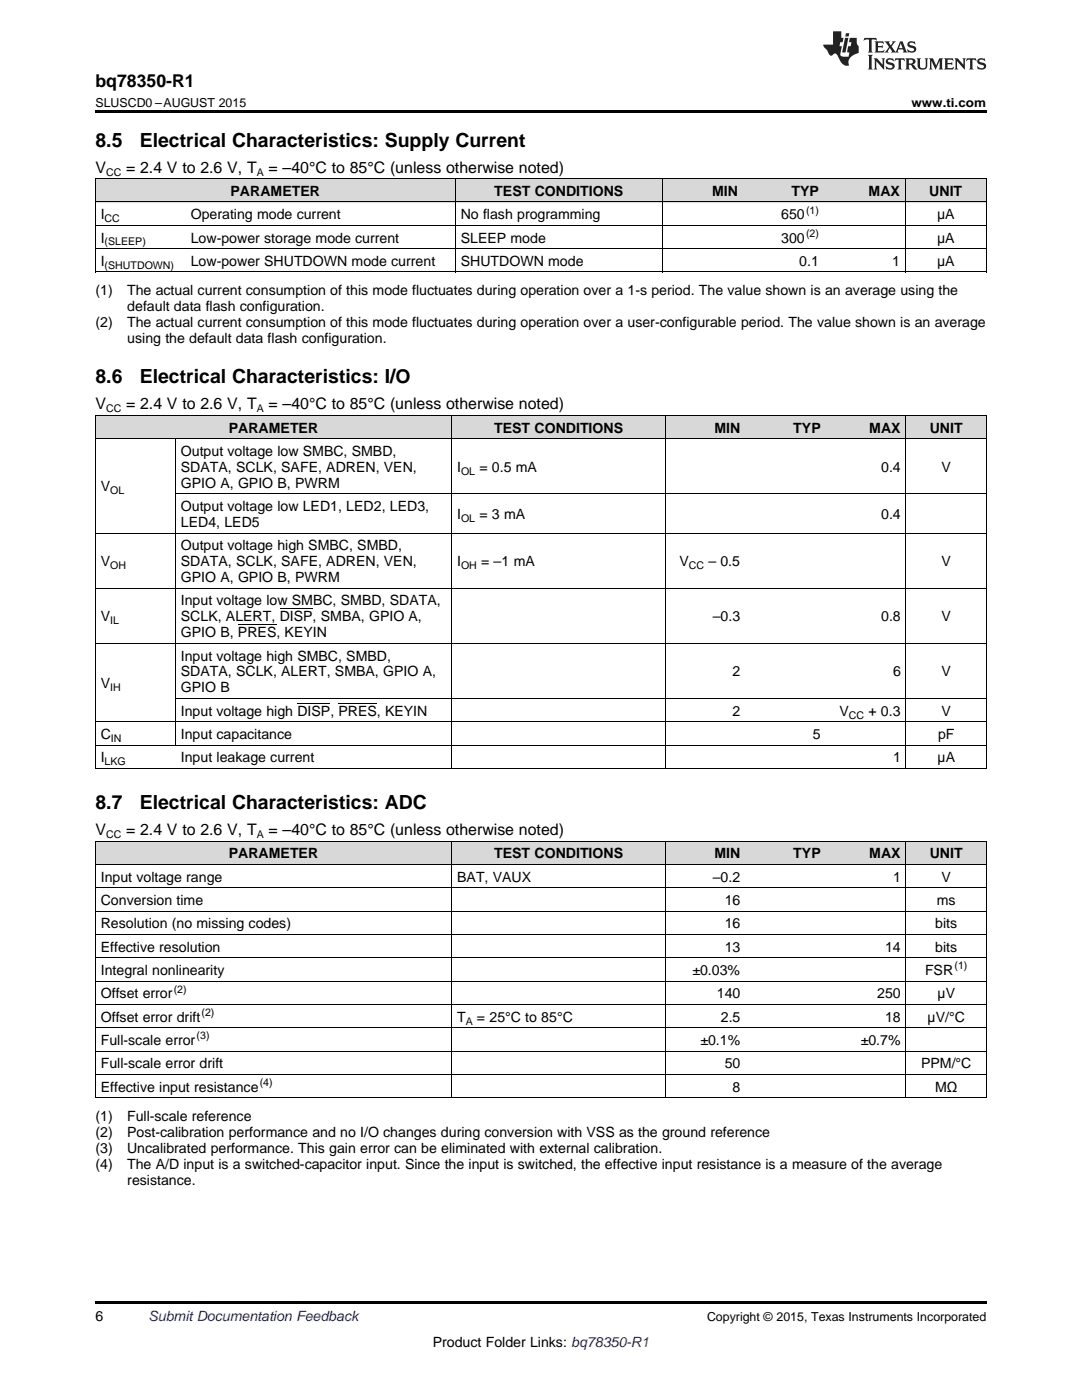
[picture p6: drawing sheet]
<svg xmlns="http://www.w3.org/2000/svg" width="216mm" height="279mm" viewBox="0 0 216 279" stroke-linecap="round" stroke-linejoin="round" font-family="sans-serif">
<defs><g id="words">
<g font-size="3.9">
<text x="19" y="29.3">8.5</text>
<text x="27.9" y="29.3">Electrical Characteristics: Supply Current</text>
<text x="19" y="76.5">8.6</text>
<text x="27.9" y="76.5">Electrical Characteristics: I/O</text>
<text x="19" y="161.5">8.7</text>
<text x="27.9" y="161.5">Electrical Characteristics: ADC</text>
</g>
<text font-size="3.5" x="19" y="17.3">bq78350-R1</text>
<g font-size="3.2">
<text x="19" y="34.4">V</text>
<text x="25.2" y="34.4">= 2.4 V to 2.6 V, T</text>
<text x="53.6" y="34.4">= –40°C to 85°C (unless otherwise noted)</text>
<text x="19" y="81.7">V</text>
<text x="25.2" y="81.7">= 2.4 V to 2.6 V, T</text>
<text x="53.6" y="81.7">= –40°C to 85°C (unless otherwise noted)</text>
<text x="19" y="166.7">V</text>
<text x="25.2" y="166.7">= 2.4 V to 2.6 V, T</text>
<text x="53.6" y="166.7">= –40°C to 85°C (unless otherwise noted)</text>
</g>
<g font-size="2.8">
<text x="46" y="39.1">PARAMETER</text>
<text x="98.6" y="39.1">TEST CONDITIONS</text>
<text x="142.1" y="39.1">MIN</text>
<text x="157.9" y="39.1">TYP</text>
<text x="173.3" y="39.1">MAX</text>
<text x="185.4" y="39.1">UNIT</text>
<text x="20.1" y="43.7">I</text>
<text x="38.1" y="43.7">Operating mode current</text>
<text x="91.9" y="43.7">No flash programming</text>
<text x="155.9" y="43.7">650</text>
<text x="187" y="43.7">μA</text>
<text x="20.1" y="48.4">I</text>
<text x="20.1" y="53.1">I</text>
<text x="38.1" y="48.4">Low-power storage mode current</text>
<text x="38.1" y="53.1">Low-power SHUTDOWN mode current</text>
<text x="91.9" y="48.4">SLEEP mode</text>
<text x="91.9" y="53.1">SHUTDOWN mode</text>
<text x="155.9" y="48.4">300</text>
<text x="159.5" y="53.1">0.1</text>
<text x="178" y="53.1">1</text>
<text x="187" y="48.4">μA</text>
<text x="187" y="53.1">μA</text>
<text x="19" y="58.9">(1)</text>
<text x="25.4" y="58.9">The actual current consumption of this mode fluctuates during operation over a 1-s period. The value shown is an average using the</text>
<text x="19" y="65.3">(2)</text>
<text x="25.4" y="65.3">The actual current consumption of this mode fluctuates during operation over a user-configurable period. The value shown is an average</text>
<text x="25.4" y="62.1">default data flash configuration.</text>
<text x="25.4" y="68.4">using the default data flash configuration.</text>
<text x="45.6" y="86.3">PARAMETER</text>
<text x="98.6" y="86.3">TEST CONDITIONS</text>
<text x="142.6" y="86.3">MIN</text>
<text x="158.3" y="86.3">TYP</text>
<text x="173.5" y="86.3">MAX</text>
<text x="185.5" y="86.3">UNIT</text>
<text x="36.1" y="91">Output voltage low SMBC, SMBD,</text>
<text x="36.1" y="94.2">SDATA, SCLK, SAFE, ADREN, VEN,</text>
<text x="91.2" y="94.2">I</text>
<text x="95.7" y="94.2">= 0.5 mA</text>
<text x="175.8" y="94.2">0.4</text>
<text x="187.9" y="94.2">V</text>
<text x="20.1" y="98.1">V</text>
<text x="36.1" y="97.3">GPIO A, GPIO B, PWRM</text>
<text x="36.1" y="102">Output voltage low LED1, LED2, LED3,</text>
<text x="36.1" y="105.2">LED4, LED5</text>
<text x="91.2" y="103.6">I</text>
<text x="95.7" y="103.6">= 3 mA</text>
<text x="175.8" y="103.6">0.4</text>
<text x="20.1" y="113">V</text>
<text x="36.1" y="109.8">Output voltage high SMBC, SMBD,</text>
<text x="36.1" y="113">SDATA, SCLK, SAFE, ADREN, VEN,</text>
<text x="91.2" y="113">I</text>
<text x="96" y="113">= –1 mA</text>
<text x="135.6" y="113">V</text>
<text x="141.4" y="113">– 0.5</text>
<text x="187.9" y="113">V</text>
<text x="36.1" y="116.2">GPIO A, GPIO B, PWRM</text>
<text x="20.1" y="124">V</text>
<text x="36.1" y="120.8">Input voltage low SMBC, SMBD, SDATA,</text>
<text x="36.1" y="124">SCLK, ALERT, DISP, SMBA, GPIO A,</text>
<text x="142.2" y="124">–0.3</text>
<text x="175.8" y="124">0.8</text>
<text x="187.9" y="124">V</text>
<text x="36.1" y="127.2">GPIO B, PRES, KEYIN</text>
<text x="36.1" y="131.8">Input voltage high SMBC, SMBD,</text>
<text x="20.1" y="137.3">V</text>
<text x="36.1" y="135">SDATA, SCLK, ALERT, SMBA, GPIO A,</text>
<text x="146.2" y="135">2</text>
<text x="178.2" y="135">6</text>
<text x="187.9" y="135">V</text>
<text x="36.1" y="138.2">GPIO B</text>
<text x="36.1" y="142.8">Input voltage high DISP, PRES, KEYIN</text>
<text x="146.2" y="142.8">2</text>
<text x="167.5" y="142.8">V</text>
<text x="173.3" y="142.8">+ 0.3</text>
<text x="187.9" y="142.8">V</text>
<text x="20.1" y="147.5">C</text>
<text x="36.1" y="147.5">Input capacitance</text>
<text x="162.2" y="147.5">5</text>
<text x="187.2" y="147.5">pF</text>
<text x="20.1" y="152.2">I</text>
<text x="36.1" y="152.2">Input leakage current</text>
<text x="178.2" y="152.2">1</text>
<text x="187.1" y="152.2">µA</text>
<text x="45.6" y="171.3">PARAMETER</text>
<text x="98.6" y="171.3">TEST CONDITIONS</text>
<text x="142.6" y="171.3">MIN</text>
<text x="158.3" y="171.3">TYP</text>
<text x="173.5" y="171.3">MAX</text>
<text x="185.5" y="171.3">UNIT</text>
<text x="20.1" y="176">Input voltage range</text>
<text x="91.2" y="176">BAT, VAUX</text>
<text x="142.2" y="176">–0.2</text>
<text x="178.2" y="176">1</text>
<text x="187.9" y="176">V</text>
<text x="20.1" y="180.6">Conversion time</text>
<text x="20.1" y="185.3">Resolution (no missing codes)</text>
<text x="144.6" y="180.6">16</text>
<text x="144.6" y="185.3">16</text>
<text x="186.6" y="185.3">bits</text>
<text x="186.9" y="180.6">ms</text>
<text x="20.1" y="189.9">Effective resolution</text>
<text x="144.6" y="189.9">13</text>
<text x="176.6" y="189.9">14</text>
<text x="186.6" y="189.9">bits</text>
<text x="20.1" y="194.6">Integral nonlinearity</text>
<text x="138.2" y="194.6">±0.03%</text>
<text x="184.6" y="194.6">FSR</text>
<text x="20.1" y="199.2">Offset error</text>
<text x="20.1" y="203.9">Offset error drift</text>
<text x="91.2" y="203.9">T</text>
<text x="95.2" y="203.9">= 25°C to 85°C</text>
<text x="143.1" y="199.2">140</text>
<text x="143.8" y="203.9">2.5</text>
<text x="175" y="199.2">250</text>
<text x="176.6" y="203.9">18</text>
<text x="185.1" y="203.9">µV/°C</text>
<text x="187.1" y="199.2">µV</text>
<text x="20.1" y="208.6">Full-scale error</text>
<text x="139.8" y="208.6">±0.1%</text>
<text x="171.8" y="208.6">±0.7%</text>
<text x="20.1" y="213.2">Full-scale error drift</text>
<text x="144.6" y="213.2">50</text>
<text x="183.8" y="213.2">PPM/°C</text>
<text x="20.1" y="217.9">Effective input resistance</text>
<text x="146.2" y="217.9">8</text>
<text x="186.6" y="217.9">MΩ</text>
<text x="19" y="223.7">(1)</text>
<text x="19" y="226.9">(2)</text>
<text x="25.4" y="223.7">Full-scale reference</text>
<text x="25.4" y="226.9">Post-calibration performance and no I/O changes during conversion with VSS as the ground reference</text>
<text x="19" y="230.1">(3)</text>
<text x="19" y="233.3">(4)</text>
<text x="25.4" y="230.1">Uncalibrated performance. This gain error can be eliminated with external calibration.</text>
<text x="25.4" y="233.3">The A/D input is a switched-capacitor input. Since the input is switched, the effective input resistance is a measure of the average</text>
<text x="25.4" y="236.4">resistance.</text>
<text x="19" y="263.6">6</text>
<text x="86.4" y="268.9">Product Folder Links: bq78350-R1</text>
</g>
<text font-size="2.8" fill="#0000c8" x="29.6" y="263.6">Submit Documentation Feedback</text>
<g font-size="2.5">
<text x="19" y="21.4">SLUSCD0 –AUGUST 2015</text>
<text x="181.9" y="21.4">www.ti.com</text>
<text x="141.1" y="263.6">Copyright © 2015, Texas Instruments Incorporated</text>
</g>
<g font-size="2.1">
<text x="21.2" y="35.1">CC</text>
<text x="51.2" y="35.1">A</text>
<text x="20.9" y="44.3">CC</text>
<text x="160.8" y="42.6">(1)</text>
<text x="160.8" y="47.3">(2)</text>
<text x="20.9" y="49">(SLEEP)</text>
<text x="20.9" y="53.6">(SHUTDOWN)</text>
<text x="21.2" y="82.3">CC</text>
<text x="51.2" y="82.3">A</text>
<text x="92" y="94.7">OL</text>
<text x="22" y="98.6">OL</text>
<text x="92" y="104.1">OL</text>
<text x="22" y="113.6">OH</text>
<text x="92" y="113.6">OH</text>
<text x="137.5" y="113.6">CC</text>
<text x="22" y="124.6">IL</text>
<text x="22" y="137.9">IH</text>
<text x="169.4" y="143.4">CC</text>
<text x="22.1" y="148.1">IN</text>
<text x="20.9" y="152.7">LKG</text>
<text x="21.2" y="167.3">CC</text>
<text x="51.2" y="167.3">A</text>
<text x="190.5" y="193.5">(1)</text>
<text x="34.7" y="198.1">(2)</text>
<text x="40.2" y="202.8">(2)</text>
<text x="39.2" y="207.4">(3)</text>
<text x="92.9" y="204.5">A</text>
<text x="51.8" y="216.7">(4)</text>
</g>
</g></defs>
<g fill="#d8d8d8">
<path d="M19 167.9h71.2v4.7h-71.2z"/>
<path d="M90.2 167.9h42.6v4.7h-42.6z"/>
<path d="M132.8 167.9h16v4.7h-16z"/>
<path d="M148.8 167.9h16v4.7h-16z"/>
<path d="M164.8 167.9h16v4.7h-16z"/>
<path d="M180.8 167.9h16v4.7h-16z"/>
<path d="M19 82.9h16v4.7h-16z"/>
<path d="M35 82.9h55.2v4.7h-55.2z"/>
<path d="M90.2 82.9h42.6v4.7h-42.6z"/>
<path d="M132.8 82.9h16v4.7h-16z"/>
<path d="M148.8 82.9h16v4.7h-16z"/>
<path d="M164.8 82.9h16v4.7h-16z"/>
<path d="M180.8 82.9h16v4.7h-16z"/>
<path d="M19 35.7h18v4.7h-18z"/>
<path d="M37 35.7h53.9v4.7h-53.9z"/>
<path d="M90.9 35.7h41.3v4.7h-41.3z"/>
<path d="M132.2 35.7h16.1v4.7h-16.1z"/>
<path d="M148.3 35.7h16.2v4.7h-16.2z"/>
<path d="M164.5 35.7h16.2v4.7h-16.2z"/>
<path d="M180.7 35.7h16.1v4.7h-16.1z"/>
</g>
<g fill="#000">
<path d="M19 22h177.8v.5h-177.8zM19 54.3h.2zM90.8 54.3h.1zM132.1 54.3h.1zM180.6 54.3h.1zM196.7 54.3h.1zM19 153.4h.2zM90.1 153.4h.1zM132.7 153.4h.1zM180.7 153.4h.1zM196.7 153.4h.1zM19 219.1h.2z"/>
<path d="M132.7 219.1h.1zM180.7 219.1h.1zM196.7 219.1h.1zM19 259.7h177.8v.5h-177.8z"/>
</g>
<g fill="none" stroke="#000" stroke-width=".2">
<path d="M19 35.6h177.8M19.1 35.7v18.6M90.8 35.7v18.6M132.1 35.7v18.6M180.6 35.7v18.6M196.8 35.7v18.6M19 54.3h177.8M19 49.6h177.8M19 45h177.8M19 40.3h177.8M19 82.9h177.8v70.5M19 87.5h177.8"/>
<path d="M19.1 82.9v70.5M35 87.6v61.2M35 98.5h161.8M90.1 82.9v70.5M132.8 82.9v70.5M180.8 82.9v70.5M19 117.4h177.8M19 106.4h177.8M19 128.4h177.8M35 139.4h161.8M19 153.4h177.8M19 148.7h177.8"/>
<path d="M19 144.1h177.8M19 177.2h177.8M19 172.5h177.8M19 167.9h177.8M19.1 167.9v51.2M90.1 167.9v51.2M132.8 167.9v51.2M180.8 167.9v51.2M196.8 167.9v51.2M19 195.8h177.8M19 191.2h177.8M19 186.5h177.8"/>
<path d="M19 181.8h177.8M19 219.1h177.8M19 214.4h177.8M19 209.8h177.8M19 205.1h177.8M19 200.5h177.8"/>
</g>
<g fill="#231f20">
<path d="M172.5 7.6l-.1 .5 .4-.2h.6v.1v2.1l-.2 .4h.9l-.2-.4v-2.1l.1-.1h.5l.5 .2-.2-.5zM174.5 8.3l.2 .3v1.5l-.2 .4h1.8l.2-.6a1.04 1.04 0 0 1-1.3 .2v-.7h.6l.3 .2v-.6l-.3 .2h-.6v-.6l.8-.1 .4 .3-.2-.5zM176.5 8.3l.9 1.1-.9 1.1h.8l-.2-.2 .4-.7 .5 .7-.2 .2h1.5l-.2-.2 .2-.4h.9l.1 .4-.2 .2h1l-.3-.3-.7-1.9h-.5l-.9 2-.8-1 .9-1h-.8l.1 .3-.4 .5-.3-.6 .1-.2zM179.7 8.6l.4 1h-.7zM181.3 8.4a.63 .63 0 0 0-.2 .7 .63 .63 0 0 0 .6 .4l.6 .2 .1 .2a.75 .75 0 0 1-.7 .4 .75 .75 0 0 1-.6-.5l.1 .7 .1-.1a1.11 1.11 0 0 0 1.5-.6 1.13 1.13 0 0 0-1.2-.8l-.1-.4a1.04 1.04 0 0 1 1.2 .2l-.2-.5-.2 .1-.4-.2zM173.2 10.9l.2 .4v2.2l-.2 .4h1l-.3-.4v-2.2l.3-.4zM174.3 11.6l.3 .4v1.5l-.3 .4h.8l-.2-.4v-1.3l1.5 1.7v-1.9l.2-.4h-.7l.2 .4v.9l-1.1-1.3zM177 11.8a.62 .62 0 0 0-.2 .7 .62 .62 0 0 0 .6 .4l.6 .1 .1 .3a.76 .76 0 0 1-.7 .3 .76 .76 0 0 1-.7-.4l.2 .7 .1-.1a1.11 1.11 0 0 0 1.5-.6 1.13 1.13 0 0 0-1.2-.8l-.1-.4a1.04 1.04 0 0 1 1.2 .2l-.2-.6-.2 .1-.5-.1zM178.7 11.6l-.2 .6a.61 .61 0 0 1 .8-.3v1.6l-.2 .4h.9l-.2-.4v-1.6a.63 .63 0 0 1 .7 .3l-.1-.6zM180.6 11.6l.3 .4v1.5l-.3 .4h1l-.2-.2-.1-.8 .6 .2a.76 .76 0 0 0 1.2 .7l-1-1a.58 .58 0 0 0 .6-.5 .58 .58 0 0 0-.5-.6zM181.4 11.9h.1a.45 .45 0 0 1 .5 .1 .45 .45 0 0 1 .1 .5l-.8 .2zM182.9 11.6l.2 .2a2.17 2.17 0 0 0 .3 1.9 .99 .99 0 0 0 1.6-.6v-1.1l.2-.4h-.7l.2 .2a1.92 1.92 0 0 1-.2 1.8 .6 .6 0 0 1-.9-.5v-1.1l.2-.4zM185.4 11.6l.2 .4v1.5l-.2 .4h.7l-.2-.4v-1.4l.8 1.8 .8-1.8v1.4l-.2 .4h.9l-.2-.4v-1.5l.2-.4h-.8l-.6 1.5-.6-1.5zM188.4 11.6l.2 .4v1.5l-.2 .4h1.8l.1-.6a1.04 1.04 0 0 1-1.2 .1v-.6h.5l.4 .2v-.6l-.4 .2h-.5v-.7h.8l.3 .3-.1-.6zM190.5 11.6l.2 .4v1.5l-.2 .4h.7l-.2-.4v-1.3l1.5 1.7v-1.9l.2-.4h-.7l.2 .4v.9l-1.1-1.3zM192.9 11.6l-.1 .6a.61 .61 0 0 1 .7-.3l.1 1.6-.3 .4h1l-.3-.4 .1-1.6a.63 .63 0 0 1 .7 .3l-.1-.6zM195.2 11.8a.62 .62 0 0 0-.2 .7 .62 .62 0 0 0 .6 .4l.6 .1 .1 .3a.76 .76 0 0 1-.7 .3 .76 .76 0 0 1-.6-.4l.1 .7 .1-.1a1.11 1.11 0 0 0 1.6-.6 1.13 1.13 0 0 0-1.3-.8l-.1-.4a1.04 1.04 0 0 1 1.2 .2l-.1-.6-.2 .1-.5-.1z"/>
<path d="M166.2 6.3v2.6h-1.9v.4l.8 .9a.91 .91 0 0 0 1 .8 .56 .56 0 0 1 .5-.3 .56 .56 0 0 1 .5 .3l.4 .8a1.53 1.53 0 0 0 1.9 1.2 1.54 1.54 0 0 1 1-2.1l.9-.3v-1.4a1.52 1.52 0 0 1-.4-1.6h-1.3l-.2 .8h.5l-.2 .8h-.5l-.1 1v.2l.4 .1-.2 .8a1.93 1.93 0 0 1-1.6-.3l.3-1.8h-.5l.2-.8h.4l.2-.8h-.4v-1.3zM168.6 7.6l-.6 2.9h.7l.6-2.9zM168.8 6.6l-.1 .7h.6l.2-.7z"/>
</g>
<path d="M47.5 124.7h7.6M55.8 121.5h6.6M59.3 140.4h6.6M67.5 140.4h7.7" fill="none" stroke="#000" stroke-width=".2"/>
<use href="#words"/>
</svg>
